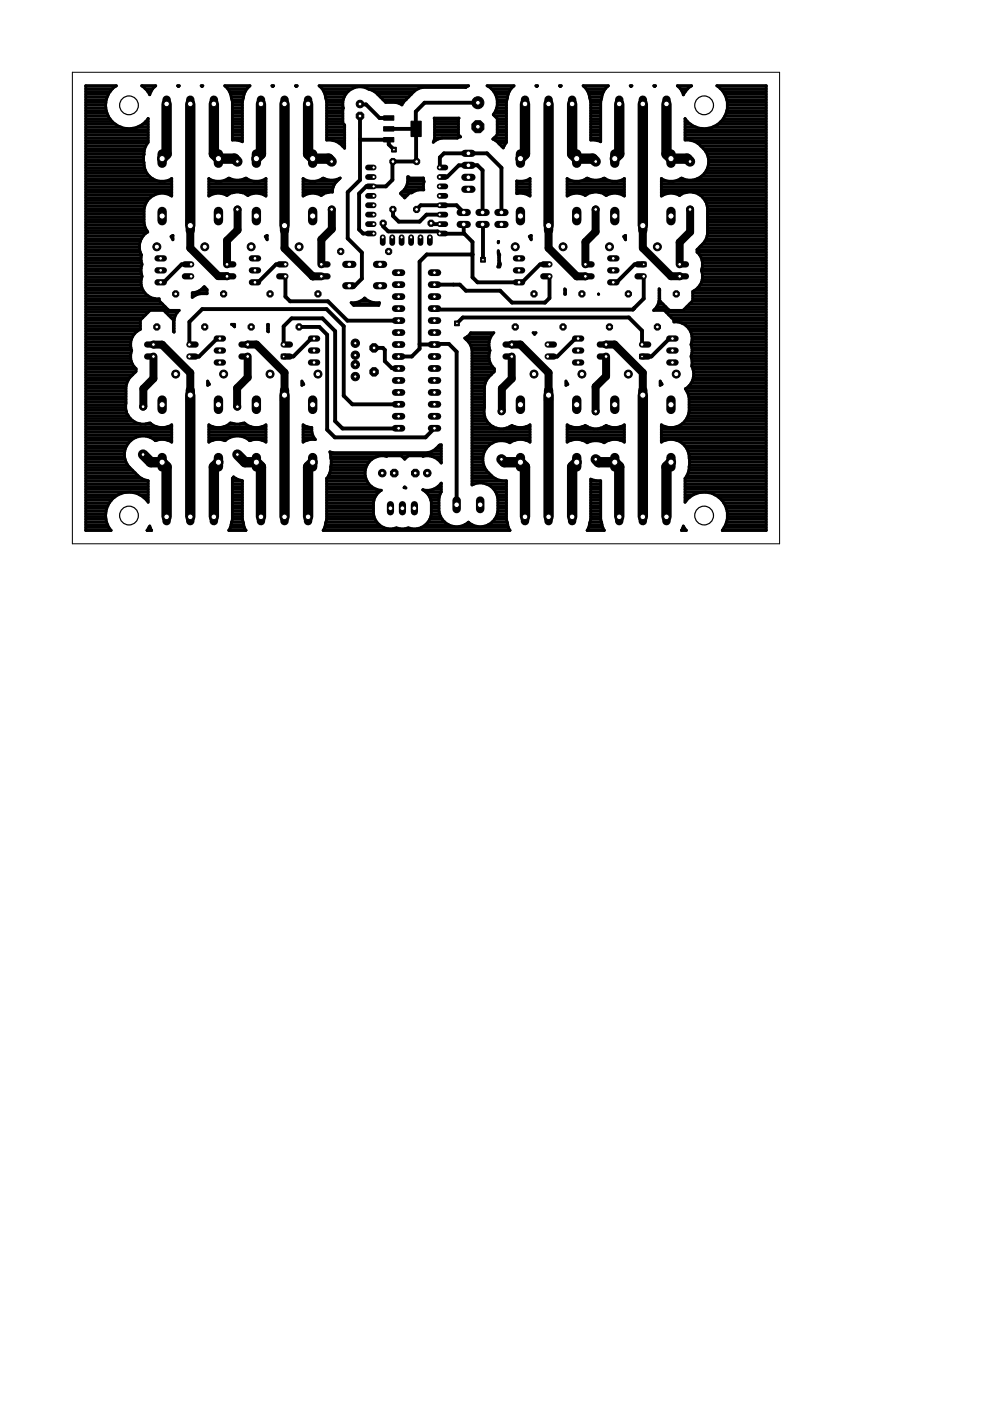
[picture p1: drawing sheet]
<svg xmlns="http://www.w3.org/2000/svg" width="210mm" height="297mm" viewBox="0 0 210 297" stroke-linecap="round" stroke-linejoin="round" font-family="sans-serif">
<path d="M81.3 29.2h2.2v.9h-2.2zM81.3 26.9h2.2v.9h-2.2zM81.3 24.6h2.2v.9h-2.2zM87.1 25.7h2.2v3.3h-2.2z" fill="#000" stroke="#000" stroke-width=".21"/>
<g fill="none" stroke="#000" stroke-width=".83">
<path d="M76.3 29.5l.2 .1h5.9v1l1.1 1.1M76.3 24.6h.1M76.3 24.6v13.6l-2.6 2.5v9.8l3 3.1v5.5l-1.4 1.4-1.2 .1M76.3 22.1h1.3l2.9 2.9h1.9M82.4 27.3h5.8M88.2 27.3l.1 6.9h-5l-.1 3.9-1.4 1.4h-4.1l-1.6 1.5v7.7l.9 .8h2.2M93.2 35.5l.1-2.1 .8-.9h9.2l3 3.1v9.4M93.2 37.5h1.6l2.5-2.4 3.9-.1 1.1 1.1v8.9M99.3 32.5h.1M99.3 35v.1M101.3 21.8h-11.3l-1.8 1.9v3.6M40.5 56h-2l-3.8 3.9h-.6"/>
<path d="M60.5 58.6v4.3l1 1h8l4.2 4.1h10.8M60.5 56.1l-2-.1-3.8 3.9h-.6M81.2 47.3v.7l1.1 1.1h10.5l.5 .5h5.1M83.3 44.4h.1M83.3 44.4v1.4l1.2 1.2h4.5l1.4-1.5h2.8M88.3 44.4l.9-.9h7.6l1.5 1.5M91.4 47.3l.2 .2h1.6M98.3 47.6v1.8l.1 .2M98.4 49.6l1.8 1.7v7.5l1 1.1h9.5l3.8-3.9h2M99.9 54h.1M100.2 54h-9.7l-1.5 1.5v18.4l-1.7 1.7h-2.8M100.2 54h.1"/>
<path d="M102.3 47.6l.1 7.5M116.5 58.6v4.6l-1 1h-6.9l-2.6-2.6h-7.2l-1.3-1.3h-5.4M136.5 58.6v4.7l-2.3 2.3h-41.9l-.2-.2M136.5 56.1l-2-.1-3.8 3.9h-.7M40.2 75.6h.1M40.2 73v-4.8l2.7-2.7h26.3l3.7 3.7v14.7l1.8 1.8h9.8M46.6 71.8h-.6l-3.8 3.8h-2M60.1 73v-3.8l1.7-1.7h6.6l2.7 2.7v19.1l1.5 1.5h11.9M63.4 69.3h4.3l1.7 1.7v20.1l1.6 1.6h19.2l1.9-1.9M66.6 71.8h-.6l-3.8 3.8h-2M79.3 73.8h1.9l.4 .4v2.4l1.5 1.4 1.4 .1M89 72.9l3.1 .1 .1-.1h3l1.6 1.7v32.4"/>
<path d="M96.9 68.6l1.2-1.3h35.2l2.8 2.8v2.9M116.1 75.6h.1M122.6 71.8h-.6l-3.9 3.8h-2M136.1 75.6h.1M142.6 71.8h-.7l-3.8 3.8h-2"/>
</g>
<g fill="none" stroke="#000" stroke-width="2.2">
<path d="M35.3 22v10.7l-.9 .9M40.3 22v25.8M45.3 22v10.7l1 .9h3.4l.6 .6M55.3 22v10.7l-.9 .9M60.3 22v25.8M65.3 22v10.7l1 .9h3.4l.6 .6M111.3 22v10.7l-1 .9M116.3 22v25.8M121.3 22v10.7l1 .9h3.4l.6 .6M131.3 22v10.7l-1 .9M136.3 22v25.8M141.3 22v10.7l1 .9h3.4l.6 .6"/>
<path d="M30.3 96.4l1.7 1.6h2.4l.9 1v10.6M40.3 83.8v25.8M46.3 98l-1 1v10.6M50.3 96.4l1.6 1.6h2.5l.9 1v10.6M60.3 83.8v25.8M66.3 98l-1 1v10.6M106.3 97.4l.6 .6h3.4l1 1v10.6M116.3 83.8v25.8M122.3 98l-1 1v10.6M126.3 97.4l.6 .6h3.4l1 1v10.6M136.3 83.8v25.8M142.3 98l-1 1v10.6"/>
</g>
<g fill="none" stroke="#000" stroke-width="1.7">
<path d="M40.3 47.8v4.8l6 5.9h1.8M48.1 58.5v.1M50.3 44.4h.1M50.4 44.4v4.4l-2.3 2.2v5M60.3 47.8v4.8l6 6M66.3 58.6h1.8M70.3 44.4h.1M70.4 44.4v4.2l-2.3 2.2v5.2M116.3 47.8v4.8l6 6h1.8M126.3 44.4v4.7l-2.2 2.2v4.7M136.3 47.8v4.8l6 6h1.8M144.1 58.6h.1"/>
<path d="M146.3 44.4v4.8l-2.2 2.2v4.6M32.5 73l.1 .1M32.5 75.6v4.7l-2.1 2.1-.1 3.8M32.6 73.1h1.8l5.9 6v4.7M52.5 73h1.9l5.9 6v4.8M52.5 75.6v4.4l-2.2 2.3v3.9M108.5 73h1.8l6 6v4.8M108.5 73v.1M108.5 75.6v4.7l-2.1 2.1-.1 4.8M128.5 75.6v4.2l-2.2 2.2v5.2M128.5 73.1l1.8-.1 6 6v4.8"/>
</g>
<g fill="none" stroke="#000" stroke-width=".61">
<path d="M18.2 20h4.8M18.2 19.4h5.2M18.2 18.8h5.6M18.2 18.2h6.4M30 18.2h3l-.7 .6-.6 1.3-.5-.9zM30.2 18.2h2.7M30.8 18.8h1.6M31.3 19.4h.7M31.7 20h.1M37.7 18.2h.3l-.2 .2zM37.7 18.2h.2M42.7 18.2h.3l-.2 .2z"/>
<path d="M42.7 18.2h.2M47.6 18.2h5.4a4.6 4.6 0 0 0-1.6 3.3v8.6l-1.2-.4h-.9v-8.2l-.2-.7a3.6 3.6 0 0 0-1.5-2.6zM47.7 18.2h5.2M48.3 18.8h4M48.6 19.4h3.4M48.9 20h2.9M57.7 18.2h.3l-.2 .2zM57.7 18.2h.2M62.7 18.2h.3l-.2 .2zM62.7 18.2h.2M67.7 18.2h31.5M68.3 18.8h6.3"/>
<path d="M68.3 18.8l-.7-.6h31.8l-.7 .3h-9.1l-.8 .3-.8 .4-2.4 2.5-.4 .5-1.3-.5M68.3 18.8l.5 .9 .5 1.8v8.2a4 4 0 0 1 3.8 1.7v-4.9l-.4-.4 .1-3.1a3.6 3.6 0 0 1 1.3-3.9 3.6 3.6 0 0 1 4.1-.2l1.4 .6 2.2 2.2h3.7M68.6 19.4h5.2M68.9 20h4.4M78 18.8h10.6M79.4 19.4h8.4M80 20h7.2M103.4 18.2h5.5M104.2 18.8h4.1M104.7 19.4h3.3M105 20h2.8M113.6 18.2h.4l-.2 .2z"/>
<path d="M113.7 18.2h.2M118.6 18.2h.4l-.2 .2zM118.7 18.2h.2M123.7 18.2h5.2M124.3 18.8l-.7-.6h5.4l-.7 .6M124.3 18.8l.5 .9 .4 1.8v8.2h1l1.2 .4v-8.6l.4-1.8 .5-.9M124.3 18.8h4M124.6 19.4h3.4M124.9 20h2.8M133.6 18.2h.4l-.2 .2zM133.7 18.2h.2M138.6 18.2h.4l-.2 .2z"/>
<path d="M138.7 18.2h.2M143.6 18.2h3l-.7 .5-1 1.4-.6-1.3zM143.7 18.2h2.8M144.3 18.8h1.5M144.6 19.4h.7M144.9 20h.1M152.1 18.2h10.4M152.8 18.8h9.7M153.3 19.4h9.2M153.6 20h8.9M18.2 21.7h4.3M18.2 39.6h18.2"/>
<path d="M18.2 39.1h18.2M18.2 38.5h18.2M18.2 37.9h14.2M18.2 37.3h13.4M18.2 36.7h13M18.2 36.2h12.6M18.2 35.6h12.4M18.2 35h12.3M18.2 34.4h12.3M18.2 33.8h12.2M18.2 33.3h12.2M18.2 32.7h12.3"/>
<path d="M18.2 32.1h12.3M18.2 31.5h12.5M18.2 31h12.7M18.2 30.4h13M18.2 29.8h13.2M18.2 29.2h13.2M18.2 28.6h13.2M18.2 28.1h13.2M18.2 27.5h13.2M18.2 26.9h7.3M18.2 26.3h6.3M18.2 25.8h5.6"/>
<path d="M18.2 25.2h5.1M18.2 24.6h4.8M18.2 24h4.5M18.2 23.5h4.3M18.2 22.9h4.2M18.2 22.3h4.2M18.2 21.1h4.3M18.2 20.6h4.5M29.2 26.9h2.2M30.3 26.3h1.1M30.5 32.1l.3-.9 .6-1v-5.1a4.9 4.9 0 0 1-7.6 .7 4.9 4.9 0 0 1 .9-7.6h-6.5v94.3h5.4a4.9 4.9 0 0 1 .7-7.2 4.9 4.9 0 0 1 7.1 1.2v-4.6l-1-.2-.9-.5-2.3-2.4a3.9 3.9 0 0 1 .4-5.3 3.9 3.9 0 0 1 5.3-.1 3.7 3.7 0 0 1 3.5 .3v-3.6a3.8 3.8 0 0 1-4.4-.2M30.5 32.7l-.1 1.4a4.8 4.8 0 0 0 1.6 3.6 3.8 3.8 0 0 0 4.4 .2v3.7a3.8 3.8 0 0 0-5.9 2.7v3l.3 1"/>
<path d="M30.5 32.1v.6M30.9 25.8h.5M31.4 25.2h.1M36.4 37.9h.1M44.3 37.9a3.8 3.8 0 0 0 4.2-.1 3.7 3.7 0 0 0 3.6 0 3.8 3.8 0 0 0 4.3 .1v3.7a3.6 3.6 0 0 0-3.8-.2 3.7 3.7 0 0 0-4.5 0 3.5 3.5 0 0 0-3.8 .2zM44.3 39.6h12.1M44.3 39.1h12.1M44.3 38.5h12.1M44.3 37.9h.1M48.3 37.9h.5M49 20.6h2.6M49.2 21.1h2.3"/>
<path d="M49.3 21.7h2.1M49.3 29.2h2.1M49.3 28.6h2.1M49.3 28.1h2.1M49.3 27.5h2.1M49.3 26.9h2.1M49.3 26.3h2.1M49.3 25.8h2.1M49.3 25.2h2.1M49.3 24.6h2.1M49.3 24h2.1M49.3 23.5h2.1"/>
<path d="M49.3 22.9h2.1M49.3 22.3h2.1M50.7 29.8h.7M51.9 37.9h.5M56.3 37.9h.1M64.3 37.9a3.8 3.8 0 0 0 4.2-.1 3.7 3.7 0 0 0 3.6-.1 3.5 3.5 0 0 0-1.6 3h-.7a2.23 2.23 0 0 0-1.7 .7 3.5 3.5 0 0 0-3.8 .2zM64.3 39.6h6.4M64.3 39.1h6.7M64.3 38.5h7.1M64.3 37.9h.1M68.3 37.9h.5M69 20.6h4"/>
<path d="M69.2 21.1h3.6M69.3 21.7h3.4M69.3 29.2h3.8M69.3 28.6h3.8M69.3 28.1h3.8M69.3 27.5h3.8M69.3 26.9h3.8M69.3 26.3h3.6M69.3 25.8h3.4M69.3 25.2h3.4M69.3 24.6h3.4M69.3 24h3.4"/>
<path d="M69.3 23.5h3.4M69.3 22.9h3.5M69.3 22.3h3.4M70.7 29.8h2.4M71.9 37.9h.1M72 30.4h1.1M72.6 31h.5M80.6 20.6h6.1M81.2 21.1h4.9M86.1 39.6h3.7M86.3 39.1h3.5M86.4 38.5h3.5"/>
<path d="M86.4 37.9h3.4M89.8 39.1l.1 1.2h-1.1l-1.6 .6h-.3l-1.1 1.1M89.8 39.1l.1-.6-.1-.8h-2.9l-.5-.2a3.5 3.5 0 0 1-1.5 3.5l.9 1M92 29.8h.3M92.1 25h5.2l-.1 .2v3.4l.5 .4-.7 .3h-3.3l-.8 .2-1 .7 .2-.9zM92.1 25.2h5.1M92.1 29.2h4.9M92.1 28.6h5.2M92.1 28.1h5.1M92.1 27.5h5.1M92.1 26.9h5.1M92.1 26.3h5.1"/>
<path d="M92.1 25.8h5.1M104.6 24.3l.8 .9M104.6 24.3h.1M104.6 24.3a4.1 4.1 0 0 0-1.3-6.1h5.7a4.6 4.6 0 0 0-1.6 3.3v8.7l-.7 1.2-1.4-1.5-.8-.4 .9-.9v-3.4M104.8 29.2h2.6M104.8 24h2.6M104.9 24.6h2.5M105.1 29.8h2.3M105.1 23.5h2.3M105.2 20.6h2.4M105.3 22.9h2.1M105.3 28.6h2.1"/>
<path d="M105.4 21.1h2.1M105.4 21.7h2M105.4 28.1h2M105.4 27.5h2M105.4 26.9h2M105.4 26.3h2M105.4 25.8h2M105.4 25.2h2M105.4 22.3h2M105.7 30.4h1.5M106.3 31h.6M109.6 38.4a3.6 3.6 0 0 0 2.8-.5v3.7a3.4 3.4 0 0 0-2.8-.5z"/>
<path d="M109.6 39.6h2.8M109.6 39.1h2.8M109.6 38.5h2.8M112.3 37.9h.1M120.2 39.6h12.2M120.2 39.1h12.2M120.2 38.5h12.2M120.2 37.9h.1M124.3 37.9h.5M124.8 37.9l-.3-.1a3.8 3.8 0 0 1-4.3 .1v3.7a3.6 3.6 0 0 1 3.9-.2 3.7 3.7 0 0 1 4.4 0 3.6 3.6 0 0 1 3.9 .2v-3.7a3.8 3.8 0 0 1-4.3-.1l-.3 .1M124.8 37.9l1 .3h1l1-.3M125 20.6h2.6"/>
<path d="M125.1 21.1h2.4M125.2 21.7h2.2M125.2 29.2h2.2M125.2 28.6h2.2M125.2 28.1h2.2M125.2 27.5h2.2M125.2 26.9h2.2M125.2 26.3h2.2M125.2 25.8h2.2M125.2 25.2h2.2M125.2 24.6h2.2M125.2 24h2.2"/>
<path d="M125.2 23.5h2.2M125.2 22.9h2.2M125.2 22.3h2.2M126.6 29.8h.8M127.9 37.9h.4M132.3 37.9h.1M140.2 39.6h22.3M140.2 39.1h22.3M140.2 38.5h22.3M140.2 37.9h.1M144.3 37.9h.4M144.8 37.9l-.3-.1a3.8 3.8 0 0 1-4.3 .1v3.7a3.6 3.6 0 0 1 3.9-.2 2.15 2.15 0 0 1 1.7-.7 3.3 3.3 0 0 1 3.5 1.5 2.57 2.57 0 0 1 .7 1.7v5.8l-.2 .9-.5 .8-1.5 1.5v.5a3.4 3.4 0 0 1 .9 3.9 3.5 3.5 0 0 1-1.8 4.5v2l-2.1 2h-2.9l-2-2v-2.4l-.2-.2v2.5l-.2 .9-.9 1.2h2.2l2.1 2.1v.4a3.5 3.5 0 0 1 3.6 4.7l.2 .9v.9l-.2 .8 .2 .8a3.4 3.4 0 0 0 .4 2.4 3.6 3.6 0 0 1-1.8 3.6l.5 .9 .3 1v3a3.9 3.9 0 0 1-5.9 2.8v3.6a3.9 3.9 0 0 1 4.2 .1 3.9 3.9 0 0 1 1.8 3.7v1a4.7 4.7 0 0 1-1 3"/>
<path d="M144.8 37.9l1 .3h1l1-.3M145.2 29.2h17.3M145.2 28.6h17.3M145.2 28.1h17.3M145.2 27.5h17.3M145.2 26.9h2.3M145.2 26.3h1.3M145.2 25.8h.6M145.2 25.2h.1M146.6 29.8h15.9M147.8 37.9h14.7M147.9 30.4h14.6"/>
<path d="M148.6 31h13.9M148.8 37.3h13.7M149.2 31.5h13.3M149.4 36.7h13.1M149.6 32.1h12.9M149.7 36.2h12.8M149.9 32.7h12.6M150 32.7a4.9 4.9 0 0 0-4.8-3v-4.6a4.9 4.9 0 0 0 7.7 .7 4.9 4.9 0 0 0-.9-7.6h10.5v94.3l-9.3-.1M150 32.7a4 4 0 0 1-2.2 5.2M150 35.6h12.5M150.1 33.3h12.4M150.2 35h12.3"/>
<path d="M150.2 34.4h12.3M150.2 33.8h12.3M151.2 26.9h11.3M152.2 26.3h10.3M152.8 25.8h9.7M153.3 25.2h9.2M153.7 24.6h8.8M153.9 20.6h8.6M153.9 24h8.6M154.1 21.1h8.4M154.1 23.5h8.4M154.2 21.7h8.3"/>
<path d="M154.2 22.9h8.3M154.2 22.3h8.3M18.2 51.2h11.6M18.2 59.8h11.7M18.2 59.3h11.7M18.2 58.7h11.9M18.2 58.1h11.8M18.2 57.5h11.7M18.2 57h11.7M18.2 56.4h11.8M18.2 55.8h11.9M18.2 55.2h11.7"/>
<path d="M18.2 54.7h11.7M18.2 54.1h11.8M18.2 53.5h11.6M18.2 52.9h11.4M18.2 52.3h11.4M18.2 51.8h11.4M18.2 50.6h11.8M18.2 50h12.2M18.2 49.4h12.7M18.2 48.9h12.9M18.2 48.3h12.6M18.2 47.7h12.4"/>
<path d="M18.2 47.1h12.3M18.2 46.5h12.3M18.2 46h12.3M18.2 45.4h12.3M18.2 44.8h12.3M18.2 44.2h12.3M18.2 43.7h12.5M18.2 43.1h12.7M18.2 42.5h13.1M18.2 41.9h13.6M18.2 41.4h14.5M18.2 40.8h18.2"/>
<path d="M18.2 40.2h18.2M29.9 55.2l.2 .8-.2 .9v.9l.2 .8a3.5 3.5 0 0 0 3.7 4.8v.4l2 2h2.2l-.9 1.2-.2 .8v2.6l-.1-.1v-2.4l-2.1-2.1h-2.9l-2 2.1v1.9l-.7 .4M30.8 48.3l.5 .8a3.7 3.7 0 0 0-1.3 4.9l-.1 1.2M36 41.4h.4M36.3 50.1l.4-.2v.9zM36.5 50h.2M36.5 50.6h.2M44.3 41.4h.3M44.3 40.8h5.3M44.3 40.2h12.1M48 41.4h.2M51.1 40.8h5.3"/>
<path d="M52.4 41.4h.3M56 41.4h.4M56.2 50.1l.4-.2v.9zM56.5 50h.1M56.5 50.6h.1M64.3 41.4h.3M64.3 40.8h5.3M64.3 40.2h6.2M68 41.4h.2M85.2 40.8h2.2M85.2 41.4h1.2M85.7 40.2h4.1"/>
<path d="M85.8 41.9h.1M105.6 56.4h.4M105.6 53.2l.4 .8-.1 1.2 .2 .8-.2 .6h-.3l.1-.7zM105.6 51.2v.3zM105.6 53.5h.1M105.7 54.1h.2M105.7 55.8h.3M105.7 55.2h.2M105.7 54.7h.2M109.6 40.8h2.8M109.6 40.2h2.8M112 41.4h.4"/>
<path d="M112.2 50.1l.4-.2v.9zM112.4 50h.2M112.5 50.6h.1M120.2 41.4h.4M120.2 40.8h5.4M120.2 40.2h12.2M124 41.4h.2M127 40.8h5.4M128.4 41.4h.3M132 41.4h.4M132.2 50.1l.4-.2v.9zM132.4 50h.2"/>
<path d="M132.5 50.6h.1M140.2 41.4h.4M140.2 40.8h5.4M140.2 40.2h22.3M143.9 41.4h.3M147 40.8h15.5M147.8 52.9h14.7M147.8 53.5h14.7M148.3 54.1h14.2M148.4 52.3h14.1M148.4 41.4h14.1M148.7 54.7h13.8"/>
<path d="M148.7 59.8h13.8M148.8 57.5h13.7M148.8 57h13.7M148.8 55.2h13.7M148.9 59.3h13.6M148.9 58.7h13.6M148.9 58.1h13.6M148.9 56.4h13.6M148.9 55.8h13.6M148.9 51.8h13.6M149 41.9h13.5M149.4 51.2h13.1"/>
<path d="M149.5 42.5h13M149.8 50.6h12.7M149.8 43.1h12.7M149.9 50h12.6M149.9 43.7h12.6M150 49.4h12.5M150 48.9h12.5M150 48.3h12.5M150 47.7h12.5M150 47.1h12.5M150 46.5h12.5M150 46h12.5"/>
<path d="M150 45.4h12.5M150 44.8h12.5M150 44.2h12.5M18.2 79.5h9.9M18.2 78.9h10.5M18.2 78.3h10.7M18.2 77.7h10.2M18.2 77.2h9.9M18.2 76.6h9.7M18.2 76h9.5M18.2 75.4h9.5M18.2 74.9h9.6"/>
<path d="M18.2 74.3h9.7M18.2 73.7h9.5M18.2 73.1h9.5M18.2 72.6h9.5M18.2 72h9.7M18.2 71.4h9.9M18.2 70.8h10.3M18.2 70.2h10.9M18.2 69.7h11.6M18.2 69.1h11.6M18.2 68.5h11.6M18.2 67.9h11.6"/>
<path d="M18.2 67.4h12.1M18.2 66.8h12.6M18.2 66.2h13.2M18.2 65.6h17.4M18.2 65h16.8M18.2 64.5h16.3M18.2 63.9h15.7M18.2 63.3h14.6M18.2 62.7h13.2M18.2 62.1h12.6M18.2 61.6h12.2M18.2 61h11.9"/>
<path d="M18.2 60.4h11.7M27.7 76l.2 .9 1 1.3v.5l-1.5 1.5-.4 .8-.3 .9v3.7a3.7 3.7 0 0 0 5.1 4.1l.2 .2M27.7 72.6v.9l.2 .8-.2 .8v.9M29.1 70.2l-.7 .7-.5 .8-.2 .9M35.1 66.2h2.5M35.7 66.8h1.6M36.3 67.4h.7M36.8 70.2h.1M36.8 69.7h.1M36.8 69.1h.1M36.8 68.5h.1M36.8 67.9h.1"/>
<path d="M40.8 62.1a3.4 3.4 0 0 0 2.5-1.3l.6 .6v.9a3.6 3.6 0 0 0-3.1 .8zM40.8 62.7h.4M40.8 62.1h3.1M42.4 61.6h1.5M43.1 61h.4M49.1 68.8h.6v.5zM49.5 69.1h.2M56.7 68.8h.2v1.6l-.2-.2zM56.7 69.7h.2M56.7 69.1h.2M56.8 70.2h.1M74.4 64.2a3.3 3.3 0 0 0 2.9-1 3.5 3.5 0 0 0 3.2 1l-.2 .5h-5.3z"/>
<path d="M74.7 64.5h5.7M76.3 63.9h2M77.2 63.3h.2M98.8 72h5M99 71.4h5.1M99.4 72.6h4.3M99.7 70.8h4.8M99.7 70.8l.1-.3h4.9l-.8 1.2-.2 .9M99.7 70.8l-1.2 .9 .9 .9 .7 1.5v28.7a3.7 3.7 0 0 1 5.5 2.8v2.8M99.7 73.1h4M99.9 73.7h3.8M100.1 79.5h4"/>
<path d="M100.1 78.9h4.6M100.1 78.3h4.7M100.1 77.7h4.3M100.1 77.2h4M100.1 76.6h3.7M100.1 76h3.6M100.1 75.4h3.6M100.1 74.9h3.6M100.1 74.3h3.8M103.7 72.6v.9l.2 .8-.2 .8v.9M103.7 76l.2 .9 .9 1.3v.6a5.1 5.1 0 0 0-2.1 3.1v4.5M113 70.5h.6l-.3 .4z"/>
<path d="M113.3 70.8h.1M119.7 61.3l.2 .1v1h-.2zM119.7 62.1h.2M119.7 61.6h.2M126.9 62.3h.1M138.8 65.6h2.9M139.2 65h2M139.6 64.5h1M139.7 63.9h.3M139.7 63.3h.2M139.7 62.7h.2M139.7 62.1h.2"/>
<path d="M139.7 61.6h.2M141.2 66.2h21.3M141.8 66.8h20.7M142.4 67.4h20.1M142.9 67.9h19.6M144.6 68.5h17.9M145 65.6h17.5M145.5 69.1h17M145.6 65h16.9M146 69.7h16.5M146.2 64.5h16.3M146.4 70.2h16.1"/>
<path d="M146.5 73.1h16M146.6 75.4h15.9M146.6 70.8h15.9M146.6 76h15.9M146.6 72.6h15.9M146.7 74.9h15.8M146.7 73.7h15.8M146.7 77.7h15.8M146.7 77.2h15.8M146.7 76.6h15.8M146.7 74.3h15.8M146.7 72h15.8"/>
<path d="M146.7 71.4h15.8M146.8 63.9h15.7M146.9 63.3h15.6M146.9 62.7h15.6M146.9 62.1h15.6M146.9 78.3h15.6M147.1 79.5h15.4M147.1 78.9h15.4M147.3 61.6h15.2M148 61h14.5M148.4 60.4h14.1M18.2 89.9h11.6"/>
<path d="M18.2 99.7h9.9M18.2 99.1h9.3M18.2 98.6h8.9M18.2 98h8.5M18.2 97.4h8.3M18.2 96.8h8.2M18.2 96.2h8.2M18.2 95.7h8.3M18.2 95.1h8.4M18.2 94.5h8.7M18.2 93.9h9M18.2 93.3h9.6"/>
<path d="M18.2 92.8h10.5M18.2 92.2h18.2M18.2 91.6h18.2M18.2 91h18.2M18.2 90.5h15M18.2 89.3h10.1M18.2 88.7h9.4M18.2 88.1h9M18.2 87.6h8.6M18.2 87h8.5M18.2 86.4h8.4M18.2 85.8h8.4"/>
<path d="M18.2 85.3h8.5M18.2 84.7h8.5M18.2 84.1h8.5M18.2 83.5h8.5M18.2 83h8.5M18.2 82.4h8.5M18.2 81.8h8.5M18.2 81.2h8.7M18.2 80.6h9M18.2 80.1h9.3M30.9 89.9h1.1M31.9 92.8h4.5"/>
<path d="M32.9 93.3h.3M35.5 93.3h.9M35.5 90.5h.9M44 80.8l.4 .7-.4 .2zM44 81.2h.3M44.3 90.1a3.9 3.9 0 0 0 4.6-.4 4.6 4.6 0 0 0 2.9 0 3.7 3.7 0 0 0 4.6 .4v3.6a3.7 3.7 0 0 0-3.5-.3 3.9 3.9 0 0 0-5.2 0 3.7 3.7 0 0 0-3.4 .3zM44.3 93.3h.9M44.3 92.8h4.4M44.3 92.2h12.1M44.3 91.6h12.1M44.3 91h12.1M44.3 90.5h.8"/>
<path d="M47.4 93.3h.4M47.5 90.5h5.7M48.6 89.9h1.1M50.9 89.9h1.1M51.9 92.8h4.5M52.9 93.3h.3M55.5 93.3h.9M55.5 90.5h.9M64 80.8l.4 .7-.4 .2zM64 81.2h.3M64.3 90.1l.5 .3 1.3 .2a3.3 3.3 0 0 0 .8 2.6 3.6 3.6 0 0 0-2.6 .5zM64.3 93.3h.9"/>
<path d="M64.3 92.8h2.3M64.3 92.2h2M64.3 91.6h1.8M64.3 91h1.8M64.3 90.5h.8M70.1 96.2h23.5M70.1 99.7h7.3M70.1 99.1h7.5M70.1 96.8h9.9M70.2 97.4h8.6M70.2 98.6h7.7M70.2 98h8"/>
<path d="M78.8 97.4a3.7 3.7 0 0 0-1.3 4 3.7 3.7 0 0 0 3.4 2.5 3.4 3.4 0 0 0-1.7 2.6v2.5a3.6 3.6 0 0 0 4.9 2.9l.7 .2h1l.8-.2a3.6 3.6 0 0 0 4.9-2.9v-2.5a3.4 3.4 0 0 0-1.9-2.6 3.7 3.7 0 0 0 4-1.5v1.9l-.5 1.3v2.8M78.8 97.4a3.4 3.4 0 0 1 3.2-.6l.1-.2h3l.7 .8 .7-.8h3.1l.1 .2a3.4 3.4 0 0 1 3.1 .6M85.3 96.8h1.1M91.6 95.7h2M91.7 96.8h1.9M92.5 95.1h1.1M92.8 97.4l.8 .8v-3.9l-.3 .1a4.8 4.8 0 0 1-2.6 1.6h-20.1l-.7-.2a7.1 7.1 0 0 1-.5 5.5l-.1 .2M92.8 97.4h.8M93 94.5h.6M93.4 98h.2M100.1 89.9h3.7M100.1 99.7h3"/>
<path d="M100.1 99.1h2.7M100.1 98.6h2.5M100.1 98h2.3M100.1 97.4h2.3M100.1 96.8h2.3M100.1 96.2h2.5M100.1 95.7h2.7M100.1 95.1h3M100.1 94.5h3.5M100.1 93.9h4.3M100.1 93.3h9.1M100.1 92.8h12.3"/>
<path d="M100.1 92.2h12.3M100.1 91.6h12.3M100.1 91h12.3M100.1 90.5h4.4M100.1 89.3h3.2M100.1 88.7h2.7M100.1 88.1h2.6M100.1 87.6h2.5M100.1 87h2.5M100.1 86.4h2.6M100.1 85.8h2.6M100.1 85.3h2.6"/>
<path d="M100.1 84.7h2.6M100.1 84.1h2.6M100.1 83.5h2.6M100.1 83h2.6M100.1 82.4h2.6M100.1 81.8h2.7M100.1 81.2h2.8M100.1 80.6h3.1M100.1 80.1h3.4M102.4 96.9a4.8 4.8 0 0 0 5 5v8.2M102.7 86.4a3.7 3.7 0 0 0 1.3 3.7 3.7 3.7 0 0 0 4 .4l.5-.3a3.6 3.6 0 0 0 3.9-.1v3.6a3.7 3.7 0 0 0-4.3 .2 3.9 3.9 0 0 0-5.7 3M108.1 90.5h1.1"/>
<path d="M111.5 93.3h.9M111.5 90.5h.9M120 80.8l.4 .7-.4 .2zM120 81.2h.2M120.2 90.1a3.7 3.7 0 0 0 3.9 .1 3.7 3.7 0 0 0 4.4 0 3.7 3.7 0 0 0 3.9-.1v3.6a3.8 3.8 0 0 0-4.3 .2 3.7 3.7 0 0 0-3.6 0 3.7 3.7 0 0 0-4.3-.2zM120.2 93.3h.9M120.2 92.8h12.2M120.2 92.2h12.2M120.2 91.6h12.2M120.2 91h12.2M120.2 90.5h.9M123.4 93.3h5.8"/>
<path d="M123.4 90.5h1.1M128.1 90.5h1.1M131.5 93.3h.9M131.5 90.5h.9M140 80.8l.4 .7-.4 .2zM140 81.2h.2M140.2 93.3h.9M140.2 92.8h22.3M140.2 92.2h22.3M140.2 91.6h22.3M140.2 91h22.3M140.2 90.5h.9"/>
<path d="M143.4 93.3h19.1M143.4 90.5h19.1M144.6 93.9h17.9M144.6 89.9h17.9M145.2 94.5h17.3M145.2 89.3h17.3M145.4 82.4h17.1M145.6 95.1h16.9M145.6 88.7h16.9M145.6 83h16.9M145.9 95.7h16.6M145.9 88.1h16.6"/>
<path d="M145.9 83.5h16.6M146 96.2h16.5M146 87.6h16.5M146 99.7h16.5M146 84.1h16.5M146.1 81.8h16.4M146.1 99.1h16.4M146.1 96.8h16.4M146.1 87h16.4M146.1 86.4h16.4M146.1 85.8h16.4M146.1 85.3h16.4"/>
<path d="M146.1 84.7h16.4M146.2 97.4h16.3M146.2 98.6h16.3M146.2 98h16.3M146.5 81.2h16M146.8 80.6h15.7M147 80.1h15.5M18.2 112.4h5.3M18.2 111.8h4.9M18.2 111.3h4.6M18.2 110.7h4.4M18.2 110.1h4.3"/>
<path d="M18.2 109.5h4.2M18.2 108.9h4.2M18.2 108.4h4.3M18.2 107.8h4.4M18.2 107.2h4.7M18.2 106.6h5M18.2 106h5.4M18.2 105.5h6M18.2 104.9h6.8M18.2 104.3h13.2M18.2 103.7h13.2M18.2 103.2h13.2"/>
<path d="M18.2 102.6h13.2M18.2 102h13.2M18.2 101.4h11.8M18.2 100.9h11.1M18.2 100.3h10.5M29.5 104.9h1.9M30.5 105.5h.9M31.1 106h.3M31.2 112.4h.9M31.6 111.8h.2M31.7 111.5l.5 1h-1zM48.5 112.4h3.6"/>
<path d="M48.9 111.8h2.9M49 111.3h2.7M49.1 110.7h2.4M49.3 110.1l-.5 1.8-.3 .6h3.7l-.4-.6-.4-1.8M49.3 101.5v8.6M49.3 110.1h2.1M49.3 109.5h2.1M49.3 108.9h2.1M49.3 108.4h2.1M49.3 107.8h2.1M49.3 107.2h2.1M49.3 106.6h2.1"/>
<path d="M49.3 106h2.1M49.3 105.5h2.1M49.3 104.9h2.1M49.3 104.3h2.1M49.3 103.7h2.1M49.3 103.2h2.1M49.3 102.6h2.1M49.3 102h2.1M49.3 101.4h.7M49.5 101.1l-.2 .4M49.5 101.1v.1M49.5 101.2l.9 .5 1 .2v8.2"/>
<path d="M68.5 112.4h39.6M68.8 111.8h12.5M69 111.3h11.4M69.1 110.7h10.8M69.3 110.1l-.5 1.8-.3 .6h39.6l-.3-.6-.4-1.8M69.3 101.5v8.6M69.3 110.1h10.2M69.3 109.5h10M69.3 108.9h9.9M69.3 108.4h9.9M69.3 107.8h9.9M69.3 107.2h9.9"/>
<path d="M69.3 106.6h9.9M69.3 106h10M69.3 105.5h10.2M69.3 104.9h10.5M69.3 104.3h11M69.3 103.7h10.5M69.3 103.2h9.5M69.3 102.6h8.9M69.3 102h8.5M69.3 101.4h8.3M69.6 100.9h7.8M69.9 100.3h7.5"/>
<path d="M85.8 103.2l.3 .3-.4-.1zM89.3 111.8h18.5M90.2 111.3h4.9M90.3 104.3h3.2M90.8 110.7h3.5M90.8 104.9h2.5M91.1 110.1h2.6M91.1 105.5h2M91.3 109.5h2.1M91.3 106h1.8M91.5 108.9h1.7M91.5 108.4h1.6"/>
<path d="M91.5 107.8h1.6M91.5 107.2h1.6M91.5 106.6h1.6M91.8 103.7h1.8M92.9 103.2h.7M93.1 108.4a3.8 3.8 0 0 0 6.2 2.3 3.7 3.7 0 0 0 6.3-2.3M93.5 102.6h.1M98.5 111.3h1.6M100.1 102.6h.5M100.1 102h7.3M100.1 101.4h4.9M100.1 100.9h4.1"/>
<path d="M100.1 100.3h3.5M103 102.6h4.4M103.5 111.3h4.2M104.1 103.2h3.3M104.4 110.7h3.1M104.7 103.7h2.7M104.9 110.1h2.5M105.1 104.3h2.3M105.2 109.5h2.2M105.3 104.9h2.1M105.4 108.9h2M105.5 105.5h1.9"/>
<path d="M105.6 108.4h1.8M105.6 107.8h1.8M105.6 107.2h1.8M105.6 106.6h1.8M105.6 106h1.8M124.5 112.4h3.6M124.8 111.8h3M125 111.3h2.6M125.1 110.7h2.4M125.2 110.1l-.4 1.8-.3 .6h3.6l-.3-.6-.4-1.8M125.2 110.1v-8.5l1.2 .3h1v8.2M125.2 110.1h2.2"/>
<path d="M125.2 109.5h2.2M125.2 108.9h2.2M125.2 108.4h2.2M125.2 107.8h2.2M125.2 107.2h2.2M125.2 106.6h2.2M125.2 106h2.2M125.2 105.5h2.2M125.2 104.9h2.2M125.2 104.3h2.2M125.2 103.7h2.2M125.2 103.2h2.2"/>
<path d="M125.2 102.6h2.2M125.2 102h2.2M144.5 112.4h1M144.8 111.8h.2M144.9 111.5l.6 1h-1zM145.2 101.5v5l.7-.8 1.1-.8M145.2 106h.4M145.2 105.5h1M145.2 104.9h1.8M145.2 104.3h17.3M145.2 103.7h17.3M145.2 103.2h17.3"/>
<path d="M145.2 102.6h17.3M145.2 102h17.3M145.2 101.4h17.3M145.6 100.9h16.9M145.9 100.3h16.6M147 104.9a5 5 0 0 1 5.7 .8 5 5 0 0 1 1.2 5.6M151.5 104.9h11M152.4 105.5h10.1M153 106h9.5M153.2 112.4h9.3M153.4 106.6h9.1M153.5 111.8h9"/>
<path d="M153.8 107.2h8.7M153.9 111.3l-.7 1.1M153.9 111.3h8.6M154 107.8h8.5M154 110.7h8.5M154.2 108.4h8.3M154.2 110.1h8.3M154.2 109.5h8.3M154.2 108.9h8.3"/>
</g>
<path d="M93.2 49.5h1.2" fill="none" stroke="#000" stroke-width="1.2"/>
<circle cx="93.2" cy="49.5" r=".36" fill="#fff" stroke="#000" stroke-width=".21"/>
<path d="M93.2 47.5h1.2" fill="none" stroke="#000" stroke-width="1.2"/>
<circle cx="93.2" cy="47.5" r=".36" fill="#fff" stroke="#000" stroke-width=".21"/>
<path d="M93.2 45.5h1.2" fill="none" stroke="#000" stroke-width="1.2"/>
<circle cx="93.2" cy="45.5" r=".36" fill="#fff" stroke="#000" stroke-width=".21"/>
<path d="M93.2 43.5h1.2" fill="none" stroke="#000" stroke-width="1.2"/>
<circle cx="93.2" cy="43.5" r=".36" fill="#fff" stroke="#000" stroke-width=".21"/>
<path d="M93.2 41.5h1.2" fill="none" stroke="#000" stroke-width="1.2"/>
<circle cx="93.2" cy="41.5" r=".36" fill="#fff" stroke="#000" stroke-width=".21"/>
<path d="M93.2 39.5h1.2" fill="none" stroke="#000" stroke-width="1.2"/>
<circle cx="93.2" cy="39.5" r=".36" fill="#fff" stroke="#000" stroke-width=".21"/>
<path d="M93.2 37.5h1.2" fill="none" stroke="#000" stroke-width="1.2"/>
<circle cx="93.2" cy="37.5" r=".36" fill="#fff" stroke="#000" stroke-width=".21"/>
<path d="M93.2 35.5h1.2" fill="none" stroke="#000" stroke-width="1.2"/>
<circle cx="93.2" cy="35.5" r=".36" fill="#fff" stroke="#000" stroke-width=".21"/>
<path d="M78 49.5h1.2" fill="none" stroke="#000" stroke-width="1.2"/>
<circle cx="79.2" cy="49.5" r=".36" fill="#fff" stroke="#000" stroke-width=".21"/>
<path d="M78 47.5h1.2" fill="none" stroke="#000" stroke-width="1.2"/>
<circle cx="79.2" cy="47.5" r=".36" fill="#fff" stroke="#000" stroke-width=".21"/>
<path d="M78 45.5h1.2" fill="none" stroke="#000" stroke-width="1.2"/>
<circle cx="79.2" cy="45.5" r=".36" fill="#fff" stroke="#000" stroke-width=".21"/>
<path d="M78 43.5h1.2" fill="none" stroke="#000" stroke-width="1.2"/>
<circle cx="79.2" cy="43.5" r=".36" fill="#fff" stroke="#000" stroke-width=".21"/>
<path d="M78 41.5h1.2" fill="none" stroke="#000" stroke-width="1.2"/>
<circle cx="79.2" cy="41.5" r=".36" fill="#fff" stroke="#000" stroke-width=".21"/>
<path d="M78 39.5h1.2" fill="none" stroke="#000" stroke-width="1.2"/>
<circle cx="79.2" cy="39.5" r=".36" fill="#fff" stroke="#000" stroke-width=".21"/>
<path d="M78 37.5h1.2" fill="none" stroke="#000" stroke-width="1.2"/>
<circle cx="79.2" cy="37.5" r=".36" fill="#fff" stroke="#000" stroke-width=".21"/>
<path d="M78 35.5h1.2" fill="none" stroke="#000" stroke-width="1.2"/>
<circle cx="79.2" cy="35.5" r=".36" fill="#fff" stroke="#000" stroke-width=".21"/>
<path d="M91.1 50.3v1.2" fill="none" stroke="#000" stroke-width="1.2"/>
<circle cx="91.1" cy="50.3" r=".36" fill="#fff" stroke="#000" stroke-width=".21"/>
<path d="M89.2 50.3v1.2" fill="none" stroke="#000" stroke-width="1.2"/>
<circle cx="89.2" cy="50.3" r=".36" fill="#fff" stroke="#000" stroke-width=".21"/>
<path d="M87.2 50.3v1.2" fill="none" stroke="#000" stroke-width="1.2"/>
<circle cx="87.2" cy="50.3" r=".36" fill="#fff" stroke="#000" stroke-width=".21"/>
<path d="M85.2 50.3v1.2" fill="none" stroke="#000" stroke-width="1.2"/>
<circle cx="85.2" cy="50.3" r=".36" fill="#fff" stroke="#000" stroke-width=".21"/>
<path d="M83.2 50.3v1.2" fill="none" stroke="#000" stroke-width="1.2"/>
<circle cx="83.2" cy="50.3" r=".36" fill="#fff" stroke="#000" stroke-width=".21"/>
<path d="M81.2 50.3v1.2" fill="none" stroke="#000" stroke-width="1.2"/>
<circle cx="81.2" cy="50.3" r=".36" fill="#fff" stroke="#000" stroke-width=".21"/>
<circle cx="88.3" cy="34.2" r=".71" fill="#000" stroke="#000" stroke-width=".21"/>
<circle cx="88.3" cy="34.2" r=".4" fill="#fff" stroke="#000" stroke-width=".21"/>
<circle cx="88.3" cy="44.4" r=".71" fill="#000" stroke="#000" stroke-width=".21"/>
<circle cx="88.3" cy="44.4" r=".4" fill="#fff" stroke="#000" stroke-width=".21"/>
<circle cx="83.3" cy="44.4" r=".71" fill="#000" stroke="#000" stroke-width=".21"/>
<circle cx="83.3" cy="44.4" r=".4" fill="#fff" stroke="#000" stroke-width=".21"/>
<circle cx="83.3" cy="34.2" r=".71" fill="#000" stroke="#000" stroke-width=".21"/>
<circle cx="83.3" cy="34.2" r=".4" fill="#fff" stroke="#000" stroke-width=".21"/>
<circle cx="81.2" cy="47.3" r=".71" fill="#000" stroke="#000" stroke-width=".21"/>
<circle cx="81.2" cy="47.3" r=".4" fill="#fff" stroke="#000" stroke-width=".21"/>
<circle cx="91.4" cy="47.3" r=".71" fill="#000" stroke="#000" stroke-width=".21"/>
<circle cx="91.4" cy="47.3" r=".4" fill="#fff" stroke="#000" stroke-width=".21"/>
<path d="M97.6 45h1.5" fill="none" stroke="#000" stroke-width="1.5"/>
<circle cx="98.3" cy="45" r=".51" fill="#fff" stroke="#000" stroke-width=".21"/>
<path d="M97.6 47.6h1.5" fill="none" stroke="#000" stroke-width="1.5"/>
<circle cx="98.3" cy="47.6" r=".51" fill="#fff" stroke="#000" stroke-width=".21"/>
<circle cx="76.3" cy="24.6" r=".87" fill="#000" stroke="#000" stroke-width=".21"/>
<circle cx="76.3" cy="24.6" r=".4" fill="#fff" stroke="#000" stroke-width=".21"/>
<circle cx="76.3" cy="22.1" r=".8" fill="#000" stroke="#000" stroke-width=".21"/>
<circle cx="76.3" cy="22.1" r=".4" fill="#fff" stroke="#000" stroke-width=".21"/>
<circle cx="101.3" cy="21.8" r="1.27" fill="#000" stroke="#000" stroke-width=".21"/>
<circle cx="101.3" cy="21.8" r=".51" fill="#fff" stroke="#000" stroke-width=".21"/>
<circle cx="101.3" cy="26.9" r="1.38" fill="#000" stroke="#000" stroke-width=".21"/>
<circle cx="101.3" cy="26.9" r=".51" fill="#fff" stroke="#000" stroke-width=".21"/>
<path d="M40.3 82.8v2" fill="none" stroke="#000" stroke-width="2"/>
<circle cx="40.3" cy="83.8" r=".66" fill="#fff" stroke="#000" stroke-width=".21"/>
<path d="M34.4 84.8v2" fill="none" stroke="#000" stroke-width="2"/>
<circle cx="34.4" cy="85.8" r=".66" fill="#fff" stroke="#000" stroke-width=".21"/>
<path d="M46.3 84.8v2" fill="none" stroke="#000" stroke-width="2"/>
<circle cx="46.3" cy="85.8" r=".66" fill="#fff" stroke="#000" stroke-width=".21"/>
<path d="M46.3 97v2" fill="none" stroke="#000" stroke-width="2"/>
<circle cx="46.3" cy="98" r=".66" fill="#fff" stroke="#000" stroke-width=".21"/>
<path d="M34.4 97v2" fill="none" stroke="#000" stroke-width="2"/>
<circle cx="34.4" cy="98" r=".66" fill="#fff" stroke="#000" stroke-width=".21"/>
<circle cx="47.4" cy="79.3" r=".85" fill="#000" stroke="#000" stroke-width=".21"/>
<circle cx="47.4" cy="79.3" r=".55" fill="#fff" stroke="#000" stroke-width=".21"/>
<circle cx="37.3" cy="79.3" r=".85" fill="#000" stroke="#000" stroke-width=".21"/>
<circle cx="37.3" cy="79.3" r=".55" fill="#fff" stroke="#000" stroke-width=".21"/>
<circle cx="33.3" cy="69.3" r=".71" fill="#000" stroke="#000" stroke-width=".21"/>
<circle cx="33.3" cy="69.3" r=".4" fill="#fff" stroke="#000" stroke-width=".21"/>
<circle cx="43.4" cy="69.3" r=".71" fill="#000" stroke="#000" stroke-width=".21"/>
<circle cx="43.4" cy="69.3" r=".4" fill="#fff" stroke="#000" stroke-width=".21"/>
<path d="M31.2 73h1.3" fill="none" stroke="#000" stroke-width="1.3"/>
<circle cx="32.5" cy="73" r=".4" fill="#fff" stroke="#000" stroke-width=".21"/>
<path d="M31.2 75.6h1.3" fill="none" stroke="#000" stroke-width="1.3"/>
<circle cx="32.5" cy="75.6" r=".4" fill="#fff" stroke="#000" stroke-width=".21"/>
<path d="M40.2 75.6h1.3" fill="none" stroke="#000" stroke-width="1.3"/>
<circle cx="40.2" cy="75.6" r=".4" fill="#fff" stroke="#000" stroke-width=".21"/>
<path d="M40.2 73h1.3" fill="none" stroke="#000" stroke-width="1.3"/>
<circle cx="40.2" cy="73" r=".4" fill="#fff" stroke="#000" stroke-width=".21"/>
<circle cx="30.3" cy="96.4" r=".71" fill="#000" stroke="#000" stroke-width=".21"/>
<circle cx="30.3" cy="96.4" r=".4" fill="#fff" stroke="#000" stroke-width=".21"/>
<circle cx="30.3" cy="86.2" r=".71" fill="#000" stroke="#000" stroke-width=".21"/>
<circle cx="30.3" cy="86.2" r=".4" fill="#fff" stroke="#000" stroke-width=".21"/>
<path d="M40.3 46.9v1.9" fill="none" stroke="#000" stroke-width="2"/>
<circle cx="40.3" cy="47.8" r=".66" fill="#fff" stroke="#000" stroke-width=".21"/>
<path d="M46.3 44.8v2" fill="none" stroke="#000" stroke-width="2"/>
<circle cx="46.3" cy="45.8" r=".66" fill="#fff" stroke="#000" stroke-width=".21"/>
<path d="M34.4 44.8v2" fill="none" stroke="#000" stroke-width="2"/>
<circle cx="34.4" cy="45.8" r=".66" fill="#fff" stroke="#000" stroke-width=".21"/>
<path d="M34.4 32.6v2" fill="none" stroke="#000" stroke-width="2"/>
<circle cx="34.4" cy="33.6" r=".66" fill="#fff" stroke="#000" stroke-width=".21"/>
<path d="M46.3 32.6v2" fill="none" stroke="#000" stroke-width="2"/>
<circle cx="46.3" cy="33.6" r=".66" fill="#fff" stroke="#000" stroke-width=".21"/>
<circle cx="33.3" cy="52.3" r=".85" fill="#000" stroke="#000" stroke-width=".21"/>
<circle cx="33.3" cy="52.3" r=".55" fill="#fff" stroke="#000" stroke-width=".21"/>
<circle cx="43.4" cy="52.3" r=".85" fill="#000" stroke="#000" stroke-width=".21"/>
<circle cx="43.4" cy="52.3" r=".55" fill="#fff" stroke="#000" stroke-width=".21"/>
<circle cx="37.3" cy="62.3" r=".71" fill="#000" stroke="#000" stroke-width=".21"/>
<circle cx="37.3" cy="62.3" r=".4" fill="#fff" stroke="#000" stroke-width=".21"/>
<circle cx="47.4" cy="62.3" r=".71" fill="#000" stroke="#000" stroke-width=".21"/>
<circle cx="47.4" cy="62.3" r=".4" fill="#fff" stroke="#000" stroke-width=".21"/>
<path d="M48.1 58.6h1.4" fill="none" stroke="#000" stroke-width="1.3"/>
<circle cx="48.1" cy="58.6" r=".4" fill="#fff" stroke="#000" stroke-width=".21"/>
<path d="M48.1 56h1.4" fill="none" stroke="#000" stroke-width="1.3"/>
<circle cx="48.1" cy="56" r=".4" fill="#fff" stroke="#000" stroke-width=".21"/>
<path d="M39.2 56h1.3" fill="none" stroke="#000" stroke-width="1.3"/>
<circle cx="40.5" cy="56" r=".4" fill="#fff" stroke="#000" stroke-width=".21"/>
<path d="M39.2 58.6h1.3" fill="none" stroke="#000" stroke-width="1.3"/>
<circle cx="40.5" cy="58.6" r=".4" fill="#fff" stroke="#000" stroke-width=".21"/>
<circle cx="50.3" cy="34.2" r=".71" fill="#000" stroke="#000" stroke-width=".21"/>
<circle cx="50.3" cy="34.2" r=".4" fill="#fff" stroke="#000" stroke-width=".21"/>
<circle cx="50.3" cy="44.4" r=".71" fill="#000" stroke="#000" stroke-width=".21"/>
<circle cx="50.3" cy="44.4" r=".4" fill="#fff" stroke="#000" stroke-width=".21"/>
<path d="M60.3 82.8v2" fill="none" stroke="#000" stroke-width="2"/>
<circle cx="60.3" cy="83.8" r=".66" fill="#fff" stroke="#000" stroke-width=".21"/>
<path d="M54.4 84.8v2" fill="none" stroke="#000" stroke-width="2"/>
<circle cx="54.4" cy="85.8" r=".66" fill="#fff" stroke="#000" stroke-width=".21"/>
<path d="M66.3 84.8v2" fill="none" stroke="#000" stroke-width="2"/>
<circle cx="66.3" cy="85.8" r=".66" fill="#fff" stroke="#000" stroke-width=".21"/>
<path d="M66.3 97v2" fill="none" stroke="#000" stroke-width="2"/>
<circle cx="66.3" cy="98" r=".66" fill="#fff" stroke="#000" stroke-width=".21"/>
<path d="M54.4 97v2" fill="none" stroke="#000" stroke-width="2"/>
<circle cx="54.4" cy="98" r=".66" fill="#fff" stroke="#000" stroke-width=".21"/>
<circle cx="67.4" cy="79.3" r=".85" fill="#000" stroke="#000" stroke-width=".21"/>
<circle cx="67.4" cy="79.3" r=".55" fill="#fff" stroke="#000" stroke-width=".21"/>
<circle cx="57.3" cy="79.3" r=".85" fill="#000" stroke="#000" stroke-width=".21"/>
<circle cx="57.3" cy="79.3" r=".55" fill="#fff" stroke="#000" stroke-width=".21"/>
<circle cx="53.3" cy="69.3" r=".71" fill="#000" stroke="#000" stroke-width=".21"/>
<circle cx="53.3" cy="69.3" r=".4" fill="#fff" stroke="#000" stroke-width=".21"/>
<circle cx="63.4" cy="69.3" r=".71" fill="#000" stroke="#000" stroke-width=".21"/>
<circle cx="63.4" cy="69.3" r=".4" fill="#fff" stroke="#000" stroke-width=".21"/>
<path d="M51.2 73h1.3" fill="none" stroke="#000" stroke-width="1.3"/>
<circle cx="52.5" cy="73" r=".4" fill="#fff" stroke="#000" stroke-width=".21"/>
<path d="M51.2 75.6h1.3" fill="none" stroke="#000" stroke-width="1.3"/>
<circle cx="52.5" cy="75.6" r=".4" fill="#fff" stroke="#000" stroke-width=".21"/>
<path d="M60.1 75.6h1.4" fill="none" stroke="#000" stroke-width="1.3"/>
<circle cx="60.1" cy="75.6" r=".4" fill="#fff" stroke="#000" stroke-width=".21"/>
<path d="M60.1 73h1.4" fill="none" stroke="#000" stroke-width="1.3"/>
<circle cx="60.1" cy="73" r=".4" fill="#fff" stroke="#000" stroke-width=".21"/>
<circle cx="50.3" cy="96.4" r=".71" fill="#000" stroke="#000" stroke-width=".21"/>
<circle cx="50.3" cy="96.4" r=".4" fill="#fff" stroke="#000" stroke-width=".21"/>
<circle cx="50.3" cy="86.2" r=".71" fill="#000" stroke="#000" stroke-width=".21"/>
<circle cx="50.3" cy="86.2" r=".4" fill="#fff" stroke="#000" stroke-width=".21"/>
<path d="M60.3 46.9v1.9" fill="none" stroke="#000" stroke-width="2"/>
<circle cx="60.3" cy="47.8" r=".66" fill="#fff" stroke="#000" stroke-width=".21"/>
<path d="M66.3 44.8v2" fill="none" stroke="#000" stroke-width="2"/>
<circle cx="66.3" cy="45.8" r=".66" fill="#fff" stroke="#000" stroke-width=".21"/>
<path d="M54.4 44.8v2" fill="none" stroke="#000" stroke-width="2"/>
<circle cx="54.4" cy="45.8" r=".66" fill="#fff" stroke="#000" stroke-width=".21"/>
<path d="M54.4 32.6v2" fill="none" stroke="#000" stroke-width="2"/>
<circle cx="54.4" cy="33.6" r=".66" fill="#fff" stroke="#000" stroke-width=".21"/>
<path d="M66.3 32.6v2" fill="none" stroke="#000" stroke-width="2"/>
<circle cx="66.3" cy="33.6" r=".66" fill="#fff" stroke="#000" stroke-width=".21"/>
<circle cx="53.3" cy="52.3" r=".85" fill="#000" stroke="#000" stroke-width=".21"/>
<circle cx="53.3" cy="52.3" r=".55" fill="#fff" stroke="#000" stroke-width=".21"/>
<circle cx="63.4" cy="52.3" r=".85" fill="#000" stroke="#000" stroke-width=".21"/>
<circle cx="63.4" cy="52.3" r=".55" fill="#fff" stroke="#000" stroke-width=".21"/>
<circle cx="57.3" cy="62.3" r=".71" fill="#000" stroke="#000" stroke-width=".21"/>
<circle cx="57.3" cy="62.3" r=".4" fill="#fff" stroke="#000" stroke-width=".21"/>
<circle cx="67.4" cy="62.3" r=".71" fill="#000" stroke="#000" stroke-width=".21"/>
<circle cx="67.4" cy="62.3" r=".4" fill="#fff" stroke="#000" stroke-width=".21"/>
<path d="M68.1 58.6h1.3" fill="none" stroke="#000" stroke-width="1.3"/>
<circle cx="68.1" cy="58.6" r=".4" fill="#fff" stroke="#000" stroke-width=".21"/>
<path d="M68.1 56h1.3" fill="none" stroke="#000" stroke-width="1.3"/>
<circle cx="68.1" cy="56" r=".4" fill="#fff" stroke="#000" stroke-width=".21"/>
<path d="M59.2 56h1.3" fill="none" stroke="#000" stroke-width="1.3"/>
<circle cx="60.5" cy="56" r=".4" fill="#fff" stroke="#000" stroke-width=".21"/>
<path d="M59.2 58.6h1.3" fill="none" stroke="#000" stroke-width="1.3"/>
<circle cx="60.5" cy="58.6" r=".4" fill="#fff" stroke="#000" stroke-width=".21"/>
<circle cx="70.3" cy="34.2" r=".71" fill="#000" stroke="#000" stroke-width=".21"/>
<circle cx="70.3" cy="34.2" r=".4" fill="#fff" stroke="#000" stroke-width=".21"/>
<circle cx="70.3" cy="44.4" r=".71" fill="#000" stroke="#000" stroke-width=".21"/>
<circle cx="70.3" cy="44.4" r=".4" fill="#fff" stroke="#000" stroke-width=".21"/>
<path d="M35.3 108.7v1.8" fill="none" stroke="#000" stroke-width="1.8"/>
<circle cx="35.3" cy="109.6" r=".59" fill="#fff" stroke="#000" stroke-width=".21"/>
<path d="M40.3 108.7v1.8" fill="none" stroke="#000" stroke-width="1.8"/>
<circle cx="40.3" cy="109.6" r=".59" fill="#fff" stroke="#000" stroke-width=".21"/>
<path d="M45.3 108.7v1.8" fill="none" stroke="#000" stroke-width="1.8"/>
<circle cx="45.3" cy="109.6" r=".59" fill="#fff" stroke="#000" stroke-width=".21"/>
<path d="M45.3 21.1v1.8" fill="none" stroke="#000" stroke-width="1.8"/>
<circle cx="45.3" cy="22" r=".59" fill="#fff" stroke="#000" stroke-width=".21"/>
<path d="M40.3 21.1v1.8" fill="none" stroke="#000" stroke-width="1.8"/>
<circle cx="40.3" cy="22" r=".59" fill="#fff" stroke="#000" stroke-width=".21"/>
<path d="M35.3 21.1v1.8" fill="none" stroke="#000" stroke-width="1.8"/>
<circle cx="35.3" cy="22" r=".59" fill="#fff" stroke="#000" stroke-width=".21"/>
<path d="M55.3 108.7v1.8" fill="none" stroke="#000" stroke-width="1.8"/>
<circle cx="55.3" cy="109.6" r=".59" fill="#fff" stroke="#000" stroke-width=".21"/>
<path d="M60.3 108.7v1.8" fill="none" stroke="#000" stroke-width="1.8"/>
<circle cx="60.3" cy="109.6" r=".59" fill="#fff" stroke="#000" stroke-width=".21"/>
<path d="M65.3 108.7v1.8" fill="none" stroke="#000" stroke-width="1.8"/>
<circle cx="65.3" cy="109.6" r=".59" fill="#fff" stroke="#000" stroke-width=".21"/>
<path d="M65.3 21.1v1.8" fill="none" stroke="#000" stroke-width="1.8"/>
<circle cx="65.3" cy="22" r=".59" fill="#fff" stroke="#000" stroke-width=".21"/>
<path d="M60.3 21.1v1.8" fill="none" stroke="#000" stroke-width="1.8"/>
<circle cx="60.3" cy="22" r=".59" fill="#fff" stroke="#000" stroke-width=".21"/>
<path d="M55.3 21.1v1.8" fill="none" stroke="#000" stroke-width="1.8"/>
<circle cx="55.3" cy="22" r=".59" fill="#fff" stroke="#000" stroke-width=".21"/>
<circle cx="79.3" cy="78.8" r=".96" fill="#000" stroke="#000" stroke-width=".21"/>
<circle cx="79.3" cy="78.8" r=".4" fill="#fff" stroke="#000" stroke-width=".21"/>
<circle cx="79.3" cy="73.8" r=".96" fill="#000" stroke="#000" stroke-width=".21"/>
<circle cx="79.3" cy="73.8" r=".4" fill="#fff" stroke="#000" stroke-width=".21"/>
<circle cx="75.3" cy="75.3" r=".89" fill="#000" stroke="#000" stroke-width=".21"/>
<circle cx="75.3" cy="75.3" r=".36" fill="#fff" stroke="#000" stroke-width=".21"/>
<circle cx="75.3" cy="72.8" r=".89" fill="#000" stroke="#000" stroke-width=".21"/>
<circle cx="75.3" cy="72.8" r=".36" fill="#fff" stroke="#000" stroke-width=".21"/>
<path d="M83.8 57.8h1.4" fill="none" stroke="#000" stroke-width="1.4"/>
<circle cx="84.5" cy="57.8" r=".4" fill="#fff" stroke="#000" stroke-width=".21"/>
<path d="M83.8 60.3h1.4" fill="none" stroke="#000" stroke-width="1.4"/>
<circle cx="84.5" cy="60.3" r=".4" fill="#fff" stroke="#000" stroke-width=".21"/>
<path d="M83.8 62.9h1.4" fill="none" stroke="#000" stroke-width="1.4"/>
<circle cx="84.5" cy="62.9" r=".4" fill="#fff" stroke="#000" stroke-width=".21"/>
<path d="M83.8 65.4h1.4" fill="none" stroke="#000" stroke-width="1.4"/>
<circle cx="84.5" cy="65.4" r=".4" fill="#fff" stroke="#000" stroke-width=".21"/>
<path d="M83.8 68h1.4" fill="none" stroke="#000" stroke-width="1.4"/>
<circle cx="84.5" cy="68" r=".4" fill="#fff" stroke="#000" stroke-width=".21"/>
<path d="M83.8 70.5h1.4" fill="none" stroke="#000" stroke-width="1.4"/>
<circle cx="84.5" cy="70.5" r=".4" fill="#fff" stroke="#000" stroke-width=".21"/>
<path d="M83.8 73h1.4" fill="none" stroke="#000" stroke-width="1.4"/>
<circle cx="84.5" cy="73" r=".4" fill="#fff" stroke="#000" stroke-width=".21"/>
<path d="M83.8 75.6h1.4" fill="none" stroke="#000" stroke-width="1.4"/>
<circle cx="84.5" cy="75.6" r=".4" fill="#fff" stroke="#000" stroke-width=".21"/>
<path d="M83.8 78.1h1.4" fill="none" stroke="#000" stroke-width="1.4"/>
<circle cx="84.5" cy="78.1" r=".4" fill="#fff" stroke="#000" stroke-width=".21"/>
<path d="M83.8 80.7h1.4" fill="none" stroke="#000" stroke-width="1.4"/>
<circle cx="84.5" cy="80.7" r=".4" fill="#fff" stroke="#000" stroke-width=".21"/>
<path d="M83.8 83.2h1.4" fill="none" stroke="#000" stroke-width="1.4"/>
<circle cx="84.5" cy="83.2" r=".4" fill="#fff" stroke="#000" stroke-width=".21"/>
<path d="M83.8 85.7h1.4" fill="none" stroke="#000" stroke-width="1.4"/>
<circle cx="84.5" cy="85.7" r=".4" fill="#fff" stroke="#000" stroke-width=".21"/>
<path d="M83.8 88.3h1.4" fill="none" stroke="#000" stroke-width="1.4"/>
<circle cx="84.5" cy="88.3" r=".4" fill="#fff" stroke="#000" stroke-width=".21"/>
<path d="M83.8 90.8h1.4" fill="none" stroke="#000" stroke-width="1.4"/>
<circle cx="84.5" cy="90.8" r=".4" fill="#fff" stroke="#000" stroke-width=".21"/>
<path d="M91.4 90.8h1.4" fill="none" stroke="#000" stroke-width="1.4"/>
<circle cx="92.1" cy="90.8" r=".4" fill="#fff" stroke="#000" stroke-width=".21"/>
<path d="M91.4 88.3h1.4" fill="none" stroke="#000" stroke-width="1.4"/>
<circle cx="92.1" cy="88.3" r=".4" fill="#fff" stroke="#000" stroke-width=".21"/>
<path d="M91.4 85.7h1.4" fill="none" stroke="#000" stroke-width="1.4"/>
<circle cx="92.1" cy="85.7" r=".4" fill="#fff" stroke="#000" stroke-width=".21"/>
<path d="M91.4 83.2h1.4" fill="none" stroke="#000" stroke-width="1.4"/>
<circle cx="92.1" cy="83.2" r=".4" fill="#fff" stroke="#000" stroke-width=".21"/>
<path d="M91.4 80.7h1.4" fill="none" stroke="#000" stroke-width="1.4"/>
<circle cx="92.1" cy="80.7" r=".4" fill="#fff" stroke="#000" stroke-width=".21"/>
<path d="M91.4 78.1h1.4" fill="none" stroke="#000" stroke-width="1.4"/>
<circle cx="92.1" cy="78.1" r=".4" fill="#fff" stroke="#000" stroke-width=".21"/>
<path d="M91.4 75.6h1.4" fill="none" stroke="#000" stroke-width="1.4"/>
<circle cx="92.1" cy="75.6" r=".4" fill="#fff" stroke="#000" stroke-width=".21"/>
<path d="M91.4 73h1.4" fill="none" stroke="#000" stroke-width="1.4"/>
<circle cx="92.1" cy="73" r=".4" fill="#fff" stroke="#000" stroke-width=".21"/>
<path d="M91.4 70.5h1.4" fill="none" stroke="#000" stroke-width="1.4"/>
<circle cx="92.1" cy="70.5" r=".4" fill="#fff" stroke="#000" stroke-width=".21"/>
<path d="M91.4 68h1.4" fill="none" stroke="#000" stroke-width="1.4"/>
<circle cx="92.1" cy="68" r=".4" fill="#fff" stroke="#000" stroke-width=".21"/>
<path d="M91.4 65.4h1.4" fill="none" stroke="#000" stroke-width="1.4"/>
<circle cx="92.1" cy="65.4" r=".4" fill="#fff" stroke="#000" stroke-width=".21"/>
<path d="M91.4 62.9h1.4" fill="none" stroke="#000" stroke-width="1.4"/>
<circle cx="92.1" cy="62.9" r=".4" fill="#fff" stroke="#000" stroke-width=".21"/>
<path d="M91.4 60.3h1.4" fill="none" stroke="#000" stroke-width="1.4"/>
<circle cx="92.1" cy="60.3" r=".4" fill="#fff" stroke="#000" stroke-width=".21"/>
<path d="M91.4 57.8h1.4" fill="none" stroke="#000" stroke-width="1.4"/>
<circle cx="92.1" cy="57.8" r=".4" fill="#fff" stroke="#000" stroke-width=".21"/>
<circle cx="75.3" cy="77.3" r=".89" fill="#000" stroke="#000" stroke-width=".21"/>
<circle cx="75.3" cy="77.3" r=".36" fill="#fff" stroke="#000" stroke-width=".21"/>
<circle cx="75.3" cy="79.8" r=".89" fill="#000" stroke="#000" stroke-width=".21"/>
<circle cx="75.3" cy="79.8" r=".36" fill="#fff" stroke="#000" stroke-width=".21"/>
<circle cx="82.4" cy="53.3" r=".71" fill="#000" stroke="#000" stroke-width=".21"/>
<circle cx="82.4" cy="53.3" r=".4" fill="#fff" stroke="#000" stroke-width=".21"/>
<circle cx="72.2" cy="53.3" r=".71" fill="#000" stroke="#000" stroke-width=".21"/>
<circle cx="72.2" cy="53.3" r=".4" fill="#fff" stroke="#000" stroke-width=".21"/>
<path d="M87.9 107v1.5" fill="none" stroke="#000" stroke-width="1.5"/>
<circle cx="87.9" cy="107.8" r=".51" fill="#fff" stroke="#000" stroke-width=".21"/>
<path d="M85.3 107v1.5" fill="none" stroke="#000" stroke-width="1.5"/>
<circle cx="85.3" cy="107.8" r=".51" fill="#fff" stroke="#000" stroke-width=".21"/>
<path d="M82.8 107v1.5" fill="none" stroke="#000" stroke-width="1.5"/>
<circle cx="82.8" cy="107.8" r=".51" fill="#fff" stroke="#000" stroke-width=".21"/>
<circle cx="88.1" cy="100.3" r=".87" fill="#000" stroke="#000" stroke-width=".21"/>
<circle cx="88.1" cy="100.3" r=".4" fill="#fff" stroke="#000" stroke-width=".21"/>
<circle cx="90.6" cy="100.3" r=".8" fill="#000" stroke="#000" stroke-width=".21"/>
<circle cx="90.6" cy="100.3" r=".4" fill="#fff" stroke="#000" stroke-width=".21"/>
<circle cx="83.6" cy="100.3" r=".87" fill="#000" stroke="#000" stroke-width=".21"/>
<circle cx="83.6" cy="100.3" r=".4" fill="#fff" stroke="#000" stroke-width=".21"/>
<circle cx="81" cy="100.3" r=".8" fill="#000" stroke="#000" stroke-width=".21"/>
<circle cx="81" cy="100.3" r=".4" fill="#fff" stroke="#000" stroke-width=".21"/>
<path d="M101.8 106.1v1.8" fill="none" stroke="#000" stroke-width="1.8"/>
<circle cx="101.8" cy="107" r=".59" fill="#fff" stroke="#000" stroke-width=".21"/>
<path d="M96.8 106.1v1.8" fill="none" stroke="#000" stroke-width="1.8"/>
<circle cx="96.8" cy="107" r=".59" fill="#fff" stroke="#000" stroke-width=".21"/>
<path d="M98.6 40.1h1.5" fill="none" stroke="#000" stroke-width="1.5"/>
<circle cx="99.3" cy="40.1" r=".51" fill="#fff" stroke="#000" stroke-width=".21"/>
<path d="M98.6 37.6h1.5" fill="none" stroke="#000" stroke-width="1.5"/>
<circle cx="99.3" cy="37.6" r=".51" fill="#fff" stroke="#000" stroke-width=".21"/>
<path d="M98.6 35.1h1.5" fill="none" stroke="#000" stroke-width="1.5"/>
<circle cx="99.3" cy="35.1" r=".51" fill="#fff" stroke="#000" stroke-width=".21"/>
<path d="M98.6 32.5h1.5" fill="none" stroke="#000" stroke-width="1.5"/>
<circle cx="99.3" cy="32.5" r=".51" fill="#fff" stroke="#000" stroke-width=".21"/>
<path d="M101.6 45h1.5" fill="none" stroke="#000" stroke-width="1.5"/>
<circle cx="102.3" cy="45" r=".51" fill="#fff" stroke="#000" stroke-width=".21"/>
<path d="M101.6 47.6h1.5" fill="none" stroke="#000" stroke-width="1.5"/>
<circle cx="102.3" cy="47.6" r=".51" fill="#fff" stroke="#000" stroke-width=".21"/>
<path d="M105.6 45h1.5" fill="none" stroke="#000" stroke-width="1.5"/>
<circle cx="106.3" cy="45" r=".51" fill="#fff" stroke="#000" stroke-width=".21"/>
<path d="M105.6 47.6h1.5" fill="none" stroke="#000" stroke-width="1.5"/>
<circle cx="106.3" cy="47.6" r=".51" fill="#fff" stroke="#000" stroke-width=".21"/>
<path d="M116.3 82.8v2" fill="none" stroke="#000" stroke-width="2"/>
<circle cx="116.3" cy="83.8" r=".66" fill="#fff" stroke="#000" stroke-width=".21"/>
<path d="M110.3 84.8v2" fill="none" stroke="#000" stroke-width="2"/>
<circle cx="110.3" cy="85.8" r=".66" fill="#fff" stroke="#000" stroke-width=".21"/>
<path d="M122.3 84.8v2" fill="none" stroke="#000" stroke-width="2"/>
<circle cx="122.3" cy="85.8" r=".66" fill="#fff" stroke="#000" stroke-width=".21"/>
<path d="M122.3 97v2" fill="none" stroke="#000" stroke-width="2"/>
<circle cx="122.3" cy="98" r=".66" fill="#fff" stroke="#000" stroke-width=".21"/>
<path d="M110.3 97v2" fill="none" stroke="#000" stroke-width="2"/>
<circle cx="110.3" cy="98" r=".66" fill="#fff" stroke="#000" stroke-width=".21"/>
<circle cx="123.4" cy="79.3" r=".85" fill="#000" stroke="#000" stroke-width=".21"/>
<circle cx="123.4" cy="79.3" r=".55" fill="#fff" stroke="#000" stroke-width=".21"/>
<circle cx="113.2" cy="79.3" r=".85" fill="#000" stroke="#000" stroke-width=".21"/>
<circle cx="113.2" cy="79.3" r=".55" fill="#fff" stroke="#000" stroke-width=".21"/>
<circle cx="119.4" cy="69.3" r=".71" fill="#000" stroke="#000" stroke-width=".21"/>
<circle cx="119.4" cy="69.3" r=".4" fill="#fff" stroke="#000" stroke-width=".21"/>
<circle cx="109.2" cy="69.3" r=".71" fill="#000" stroke="#000" stroke-width=".21"/>
<circle cx="109.2" cy="69.3" r=".4" fill="#fff" stroke="#000" stroke-width=".21"/>
<path d="M107.2 73h1.3" fill="none" stroke="#000" stroke-width="1.3"/>
<circle cx="108.5" cy="73" r=".4" fill="#fff" stroke="#000" stroke-width=".21"/>
<path d="M107.2 75.6h1.3" fill="none" stroke="#000" stroke-width="1.3"/>
<circle cx="108.5" cy="75.6" r=".4" fill="#fff" stroke="#000" stroke-width=".21"/>
<path d="M116.1 75.6h1.3" fill="none" stroke="#000" stroke-width="1.3"/>
<circle cx="116.1" cy="75.6" r=".4" fill="#fff" stroke="#000" stroke-width=".21"/>
<path d="M116.1 73h1.3" fill="none" stroke="#000" stroke-width="1.3"/>
<circle cx="116.1" cy="73" r=".4" fill="#fff" stroke="#000" stroke-width=".21"/>
<circle cx="106.3" cy="97.4" r=".71" fill="#000" stroke="#000" stroke-width=".21"/>
<circle cx="106.3" cy="97.4" r=".4" fill="#fff" stroke="#000" stroke-width=".21"/>
<circle cx="106.3" cy="87.2" r=".71" fill="#000" stroke="#000" stroke-width=".21"/>
<circle cx="106.3" cy="87.2" r=".4" fill="#fff" stroke="#000" stroke-width=".21"/>
<path d="M116.3 46.9v1.9" fill="none" stroke="#000" stroke-width="2"/>
<circle cx="116.3" cy="47.8" r=".66" fill="#fff" stroke="#000" stroke-width=".21"/>
<path d="M122.3 44.8v2" fill="none" stroke="#000" stroke-width="2"/>
<circle cx="122.3" cy="45.8" r=".66" fill="#fff" stroke="#000" stroke-width=".21"/>
<path d="M110.3 44.8v2" fill="none" stroke="#000" stroke-width="2"/>
<circle cx="110.3" cy="45.8" r=".66" fill="#fff" stroke="#000" stroke-width=".21"/>
<path d="M110.3 32.6v2" fill="none" stroke="#000" stroke-width="2"/>
<circle cx="110.3" cy="33.6" r=".66" fill="#fff" stroke="#000" stroke-width=".21"/>
<path d="M122.3 32.6v2" fill="none" stroke="#000" stroke-width="2"/>
<circle cx="122.3" cy="33.6" r=".66" fill="#fff" stroke="#000" stroke-width=".21"/>
<circle cx="109.2" cy="52.3" r=".85" fill="#000" stroke="#000" stroke-width=".21"/>
<circle cx="109.2" cy="52.3" r=".55" fill="#fff" stroke="#000" stroke-width=".21"/>
<circle cx="119.4" cy="52.3" r=".85" fill="#000" stroke="#000" stroke-width=".21"/>
<circle cx="119.4" cy="52.3" r=".55" fill="#fff" stroke="#000" stroke-width=".21"/>
<circle cx="123.4" cy="62.3" r=".71" fill="#000" stroke="#000" stroke-width=".21"/>
<circle cx="123.4" cy="62.3" r=".4" fill="#fff" stroke="#000" stroke-width=".21"/>
<circle cx="113.2" cy="62.3" r=".71" fill="#000" stroke="#000" stroke-width=".21"/>
<circle cx="113.2" cy="62.3" r=".4" fill="#fff" stroke="#000" stroke-width=".21"/>
<path d="M124.1 58.6h1.3" fill="none" stroke="#000" stroke-width="1.3"/>
<circle cx="124.1" cy="58.6" r=".4" fill="#fff" stroke="#000" stroke-width=".21"/>
<path d="M124.1 56h1.3" fill="none" stroke="#000" stroke-width="1.3"/>
<circle cx="124.1" cy="56" r=".4" fill="#fff" stroke="#000" stroke-width=".21"/>
<path d="M115.2 56h1.3" fill="none" stroke="#000" stroke-width="1.3"/>
<circle cx="116.5" cy="56" r=".4" fill="#fff" stroke="#000" stroke-width=".21"/>
<path d="M115.2 58.6h1.3" fill="none" stroke="#000" stroke-width="1.3"/>
<circle cx="116.5" cy="58.6" r=".4" fill="#fff" stroke="#000" stroke-width=".21"/>
<circle cx="126.3" cy="34.2" r=".71" fill="#000" stroke="#000" stroke-width=".21"/>
<circle cx="126.3" cy="34.2" r=".4" fill="#fff" stroke="#000" stroke-width=".21"/>
<circle cx="126.3" cy="44.4" r=".71" fill="#000" stroke="#000" stroke-width=".21"/>
<circle cx="126.3" cy="44.4" r=".4" fill="#fff" stroke="#000" stroke-width=".21"/>
<path d="M136.3 82.8v2" fill="none" stroke="#000" stroke-width="2"/>
<circle cx="136.3" cy="83.8" r=".66" fill="#fff" stroke="#000" stroke-width=".21"/>
<path d="M130.3 84.8v2" fill="none" stroke="#000" stroke-width="2"/>
<circle cx="130.3" cy="85.8" r=".66" fill="#fff" stroke="#000" stroke-width=".21"/>
<path d="M142.3 84.8v2" fill="none" stroke="#000" stroke-width="2"/>
<circle cx="142.3" cy="85.8" r=".66" fill="#fff" stroke="#000" stroke-width=".21"/>
<path d="M142.3 97v2" fill="none" stroke="#000" stroke-width="2"/>
<circle cx="142.3" cy="98" r=".66" fill="#fff" stroke="#000" stroke-width=".21"/>
<path d="M130.3 97v2" fill="none" stroke="#000" stroke-width="2"/>
<circle cx="130.3" cy="98" r=".66" fill="#fff" stroke="#000" stroke-width=".21"/>
<circle cx="143.4" cy="79.3" r=".85" fill="#000" stroke="#000" stroke-width=".21"/>
<circle cx="143.4" cy="79.3" r=".55" fill="#fff" stroke="#000" stroke-width=".21"/>
<circle cx="133.2" cy="79.3" r=".85" fill="#000" stroke="#000" stroke-width=".21"/>
<circle cx="133.2" cy="79.3" r=".55" fill="#fff" stroke="#000" stroke-width=".21"/>
<circle cx="139.4" cy="69.3" r=".71" fill="#000" stroke="#000" stroke-width=".21"/>
<circle cx="139.4" cy="69.3" r=".4" fill="#fff" stroke="#000" stroke-width=".21"/>
<circle cx="129.2" cy="69.3" r=".71" fill="#000" stroke="#000" stroke-width=".21"/>
<circle cx="129.2" cy="69.3" r=".4" fill="#fff" stroke="#000" stroke-width=".21"/>
<path d="M127.2 73h1.3" fill="none" stroke="#000" stroke-width="1.3"/>
<circle cx="128.5" cy="73" r=".4" fill="#fff" stroke="#000" stroke-width=".21"/>
<path d="M127.2 75.6h1.3" fill="none" stroke="#000" stroke-width="1.3"/>
<circle cx="128.5" cy="75.6" r=".4" fill="#fff" stroke="#000" stroke-width=".21"/>
<path d="M136.1 75.6h1.3" fill="none" stroke="#000" stroke-width="1.3"/>
<circle cx="136.1" cy="75.6" r=".4" fill="#fff" stroke="#000" stroke-width=".21"/>
<path d="M136.1 73h1.3" fill="none" stroke="#000" stroke-width="1.3"/>
<circle cx="136.1" cy="73" r=".4" fill="#fff" stroke="#000" stroke-width=".21"/>
<circle cx="126.3" cy="97.4" r=".71" fill="#000" stroke="#000" stroke-width=".21"/>
<circle cx="126.3" cy="97.4" r=".4" fill="#fff" stroke="#000" stroke-width=".21"/>
<circle cx="126.3" cy="87.2" r=".71" fill="#000" stroke="#000" stroke-width=".21"/>
<circle cx="126.3" cy="87.2" r=".4" fill="#fff" stroke="#000" stroke-width=".21"/>
<path d="M136.3 46.9v1.9" fill="none" stroke="#000" stroke-width="2"/>
<circle cx="136.3" cy="47.8" r=".66" fill="#fff" stroke="#000" stroke-width=".21"/>
<path d="M142.3 44.8v2" fill="none" stroke="#000" stroke-width="2"/>
<circle cx="142.3" cy="45.8" r=".66" fill="#fff" stroke="#000" stroke-width=".21"/>
<path d="M130.3 44.8v2" fill="none" stroke="#000" stroke-width="2"/>
<circle cx="130.3" cy="45.8" r=".66" fill="#fff" stroke="#000" stroke-width=".21"/>
<path d="M130.3 32.6v2" fill="none" stroke="#000" stroke-width="2"/>
<circle cx="130.3" cy="33.6" r=".66" fill="#fff" stroke="#000" stroke-width=".21"/>
<path d="M142.3 32.6v2" fill="none" stroke="#000" stroke-width="2"/>
<circle cx="142.3" cy="33.6" r=".66" fill="#fff" stroke="#000" stroke-width=".21"/>
<circle cx="129.2" cy="52.3" r=".85" fill="#000" stroke="#000" stroke-width=".21"/>
<circle cx="129.2" cy="52.3" r=".55" fill="#fff" stroke="#000" stroke-width=".21"/>
<circle cx="139.4" cy="52.3" r=".85" fill="#000" stroke="#000" stroke-width=".21"/>
<circle cx="139.4" cy="52.3" r=".55" fill="#fff" stroke="#000" stroke-width=".21"/>
<circle cx="143.4" cy="62.3" r=".71" fill="#000" stroke="#000" stroke-width=".21"/>
<circle cx="143.4" cy="62.3" r=".4" fill="#fff" stroke="#000" stroke-width=".21"/>
<circle cx="133.2" cy="62.3" r=".71" fill="#000" stroke="#000" stroke-width=".21"/>
<circle cx="133.2" cy="62.3" r=".4" fill="#fff" stroke="#000" stroke-width=".21"/>
<path d="M144.1 58.6h1.3" fill="none" stroke="#000" stroke-width="1.3"/>
<circle cx="144.1" cy="58.6" r=".4" fill="#fff" stroke="#000" stroke-width=".21"/>
<path d="M144.1 56h1.3" fill="none" stroke="#000" stroke-width="1.3"/>
<circle cx="144.1" cy="56" r=".4" fill="#fff" stroke="#000" stroke-width=".21"/>
<path d="M135.2 56h1.3" fill="none" stroke="#000" stroke-width="1.3"/>
<circle cx="136.5" cy="56" r=".4" fill="#fff" stroke="#000" stroke-width=".21"/>
<path d="M135.2 58.6h1.3" fill="none" stroke="#000" stroke-width="1.3"/>
<circle cx="136.5" cy="58.6" r=".4" fill="#fff" stroke="#000" stroke-width=".21"/>
<circle cx="146.3" cy="34.2" r=".71" fill="#000" stroke="#000" stroke-width=".21"/>
<circle cx="146.3" cy="34.2" r=".4" fill="#fff" stroke="#000" stroke-width=".21"/>
<circle cx="146.3" cy="44.4" r=".71" fill="#000" stroke="#000" stroke-width=".21"/>
<circle cx="146.3" cy="44.4" r=".4" fill="#fff" stroke="#000" stroke-width=".21"/>
<path d="M111.3 108.7v1.8" fill="none" stroke="#000" stroke-width="1.8"/>
<circle cx="111.3" cy="109.6" r=".59" fill="#fff" stroke="#000" stroke-width=".21"/>
<path d="M116.3 108.7v1.8" fill="none" stroke="#000" stroke-width="1.8"/>
<circle cx="116.3" cy="109.6" r=".59" fill="#fff" stroke="#000" stroke-width=".21"/>
<path d="M121.3 108.7v1.8" fill="none" stroke="#000" stroke-width="1.8"/>
<circle cx="121.3" cy="109.6" r=".59" fill="#fff" stroke="#000" stroke-width=".21"/>
<path d="M121.3 21.1v1.8" fill="none" stroke="#000" stroke-width="1.8"/>
<circle cx="121.3" cy="22" r=".59" fill="#fff" stroke="#000" stroke-width=".21"/>
<path d="M116.3 21.1v1.8" fill="none" stroke="#000" stroke-width="1.8"/>
<circle cx="116.3" cy="22" r=".59" fill="#fff" stroke="#000" stroke-width=".21"/>
<path d="M111.3 21.1v1.8" fill="none" stroke="#000" stroke-width="1.8"/>
<circle cx="111.3" cy="22" r=".59" fill="#fff" stroke="#000" stroke-width=".21"/>
<path d="M131.3 108.7v1.8" fill="none" stroke="#000" stroke-width="1.8"/>
<circle cx="131.3" cy="109.6" r=".59" fill="#fff" stroke="#000" stroke-width=".21"/>
<path d="M136.3 108.7v1.8" fill="none" stroke="#000" stroke-width="1.8"/>
<circle cx="136.3" cy="109.6" r=".59" fill="#fff" stroke="#000" stroke-width=".21"/>
<path d="M141.3 108.7v1.8" fill="none" stroke="#000" stroke-width="1.8"/>
<circle cx="141.3" cy="109.6" r=".59" fill="#fff" stroke="#000" stroke-width=".21"/>
<path d="M141.3 21.1v1.8" fill="none" stroke="#000" stroke-width="1.8"/>
<circle cx="141.3" cy="22" r=".59" fill="#fff" stroke="#000" stroke-width=".21"/>
<path d="M136.3 21.1v1.8" fill="none" stroke="#000" stroke-width="1.8"/>
<circle cx="136.3" cy="22" r=".59" fill="#fff" stroke="#000" stroke-width=".21"/>
<path d="M131.3 21.1v1.8" fill="none" stroke="#000" stroke-width="1.8"/>
<circle cx="131.3" cy="22" r=".59" fill="#fff" stroke="#000" stroke-width=".21"/>
<path d="M46 76.9h1.3" fill="none" stroke="#000" stroke-width="1.3"/>
<circle cx="46.6" cy="76.9" r=".4" fill="#fff" stroke="#000" stroke-width=".21"/>
<path d="M46 71.8h1.3" fill="none" stroke="#000" stroke-width="1.3"/>
<circle cx="46.6" cy="71.8" r=".4" fill="#fff" stroke="#000" stroke-width=".21"/>
<path d="M46 74.3h1.3" fill="none" stroke="#000" stroke-width="1.3"/>
<circle cx="46.6" cy="74.3" r=".4" fill="#fff" stroke="#000" stroke-width=".21"/>
<path d="M33.4 54.8h1.3" fill="none" stroke="#000" stroke-width="1.3"/>
<circle cx="34.1" cy="54.8" r=".4" fill="#fff" stroke="#000" stroke-width=".21"/>
<path d="M33.4 59.9h1.3" fill="none" stroke="#000" stroke-width="1.3"/>
<circle cx="34.1" cy="59.9" r=".4" fill="#fff" stroke="#000" stroke-width=".21"/>
<path d="M33.4 57.3h1.3" fill="none" stroke="#000" stroke-width="1.3"/>
<circle cx="34.1" cy="57.3" r=".4" fill="#fff" stroke="#000" stroke-width=".21"/>
<path d="M65.9 76.9h1.3" fill="none" stroke="#000" stroke-width="1.3"/>
<circle cx="66.6" cy="76.9" r=".4" fill="#fff" stroke="#000" stroke-width=".21"/>
<path d="M65.9 71.8h1.3" fill="none" stroke="#000" stroke-width="1.3"/>
<circle cx="66.6" cy="71.8" r=".4" fill="#fff" stroke="#000" stroke-width=".21"/>
<path d="M65.9 74.3h1.3" fill="none" stroke="#000" stroke-width="1.3"/>
<circle cx="66.6" cy="74.3" r=".4" fill="#fff" stroke="#000" stroke-width=".21"/>
<path d="M53.4 54.8h1.3" fill="none" stroke="#000" stroke-width="1.3"/>
<circle cx="54.1" cy="54.8" r=".4" fill="#fff" stroke="#000" stroke-width=".21"/>
<path d="M53.4 59.9h1.3" fill="none" stroke="#000" stroke-width="1.3"/>
<circle cx="54.1" cy="59.9" r=".4" fill="#fff" stroke="#000" stroke-width=".21"/>
<path d="M53.4 57.3h1.3" fill="none" stroke="#000" stroke-width="1.3"/>
<circle cx="54.1" cy="57.3" r=".4" fill="#fff" stroke="#000" stroke-width=".21"/>
<path d="M121.9 76.9h1.3" fill="none" stroke="#000" stroke-width="1.3"/>
<circle cx="122.6" cy="76.9" r=".4" fill="#fff" stroke="#000" stroke-width=".21"/>
<path d="M121.9 71.8h1.3" fill="none" stroke="#000" stroke-width="1.3"/>
<circle cx="122.6" cy="71.8" r=".4" fill="#fff" stroke="#000" stroke-width=".21"/>
<path d="M121.9 74.3h1.3" fill="none" stroke="#000" stroke-width="1.3"/>
<circle cx="122.6" cy="74.3" r=".4" fill="#fff" stroke="#000" stroke-width=".21"/>
<path d="M109.4 54.8h1.3" fill="none" stroke="#000" stroke-width="1.3"/>
<circle cx="110" cy="54.8" r=".4" fill="#fff" stroke="#000" stroke-width=".21"/>
<path d="M109.4 59.9h1.3" fill="none" stroke="#000" stroke-width="1.3"/>
<circle cx="110" cy="59.9" r=".4" fill="#fff" stroke="#000" stroke-width=".21"/>
<path d="M109.4 57.3h1.3" fill="none" stroke="#000" stroke-width="1.3"/>
<circle cx="110" cy="57.3" r=".4" fill="#fff" stroke="#000" stroke-width=".21"/>
<path d="M141.9 76.9h1.3" fill="none" stroke="#000" stroke-width="1.3"/>
<circle cx="142.6" cy="76.9" r=".4" fill="#fff" stroke="#000" stroke-width=".21"/>
<path d="M141.9 71.8h1.3" fill="none" stroke="#000" stroke-width="1.3"/>
<circle cx="142.6" cy="71.8" r=".4" fill="#fff" stroke="#000" stroke-width=".21"/>
<path d="M141.9 74.3h1.3" fill="none" stroke="#000" stroke-width="1.3"/>
<circle cx="142.6" cy="74.3" r=".4" fill="#fff" stroke="#000" stroke-width=".21"/>
<path d="M129.4 54.8h1.3" fill="none" stroke="#000" stroke-width="1.3"/>
<circle cx="130" cy="54.8" r=".4" fill="#fff" stroke="#000" stroke-width=".21"/>
<path d="M129.4 59.9h1.3" fill="none" stroke="#000" stroke-width="1.3"/>
<circle cx="130" cy="59.9" r=".4" fill="#fff" stroke="#000" stroke-width=".21"/>
<path d="M129.4 57.3h1.3" fill="none" stroke="#000" stroke-width="1.3"/>
<circle cx="130" cy="57.3" r=".4" fill="#fff" stroke="#000" stroke-width=".21"/>
<path d="M73.3 56h1.5" fill="none" stroke="#000" stroke-width="1.5"/>
<circle cx="74.1" cy="56" r=".51" fill="#fff" stroke="#000" stroke-width=".21"/>
<path d="M73.3 60.6h1.5" fill="none" stroke="#000" stroke-width="1.5"/>
<circle cx="74.1" cy="60.6" r=".51" fill="#fff" stroke="#000" stroke-width=".21"/>
<path d="M79.8 56h1.5" fill="none" stroke="#000" stroke-width="1.5"/>
<circle cx="80.6" cy="56" r=".51" fill="#fff" stroke="#000" stroke-width=".21"/>
<path d="M79.8 60.6h1.5" fill="none" stroke="#000" stroke-width="1.5"/>
<circle cx="80.6" cy="60.6" r=".51" fill="#fff" stroke="#000" stroke-width=".21"/>
<path d="M83 31.2h1v1h-1z" fill="#000" stroke="#000" stroke-width=".21"/>
<circle cx="83.5" cy="31.7" r=".3" fill="#fff" stroke="#000" stroke-width=".21"/>
<path d="M59.6 75.1h1v1h-1z" fill="#000" stroke="#000" stroke-width=".21"/>
<circle cx="60.1" cy="75.6" r=".3" fill="#fff" stroke="#000" stroke-width=".21"/>
<path d="M135.6 75.1h1v1h-1z" fill="#000" stroke="#000" stroke-width=".21"/>
<circle cx="136.1" cy="75.6" r=".3" fill="#fff" stroke="#000" stroke-width=".21"/>
<path d="M136 55.5h1v1.1h-1z" fill="#000" stroke="#000" stroke-width=".21"/>
<circle cx="136.5" cy="56" r=".3" fill="#fff" stroke="#000" stroke-width=".21"/>
<path d="M101.9 54.6h1v1h-1z" fill="#000" stroke="#000" stroke-width=".21"/>
<circle cx="102.4" cy="55.1" r=".3" fill="#fff" stroke="#000" stroke-width=".21"/>
<path d="M96.4 68.1h1v1h-1z" fill="#000" stroke="#000" stroke-width=".21"/>
<circle cx="96.9" cy="68.6" r=".3" fill="#fff" stroke="#000" stroke-width=".21"/>
<path d="M15.3 15.3h150v100h-150z" fill="none" stroke="#000" stroke-width=".21"/>
<g fill="none" stroke="#000" stroke-width=".25">
<circle cx="27.3" cy="22.3" r="1.99"/>
<circle cx="149.3" cy="22.3" r="1.99"/>
<circle cx="27.3" cy="109.3" r="1.99"/>
<circle cx="149.3" cy="109.3" r="1.99"/>
</g>
</svg>
